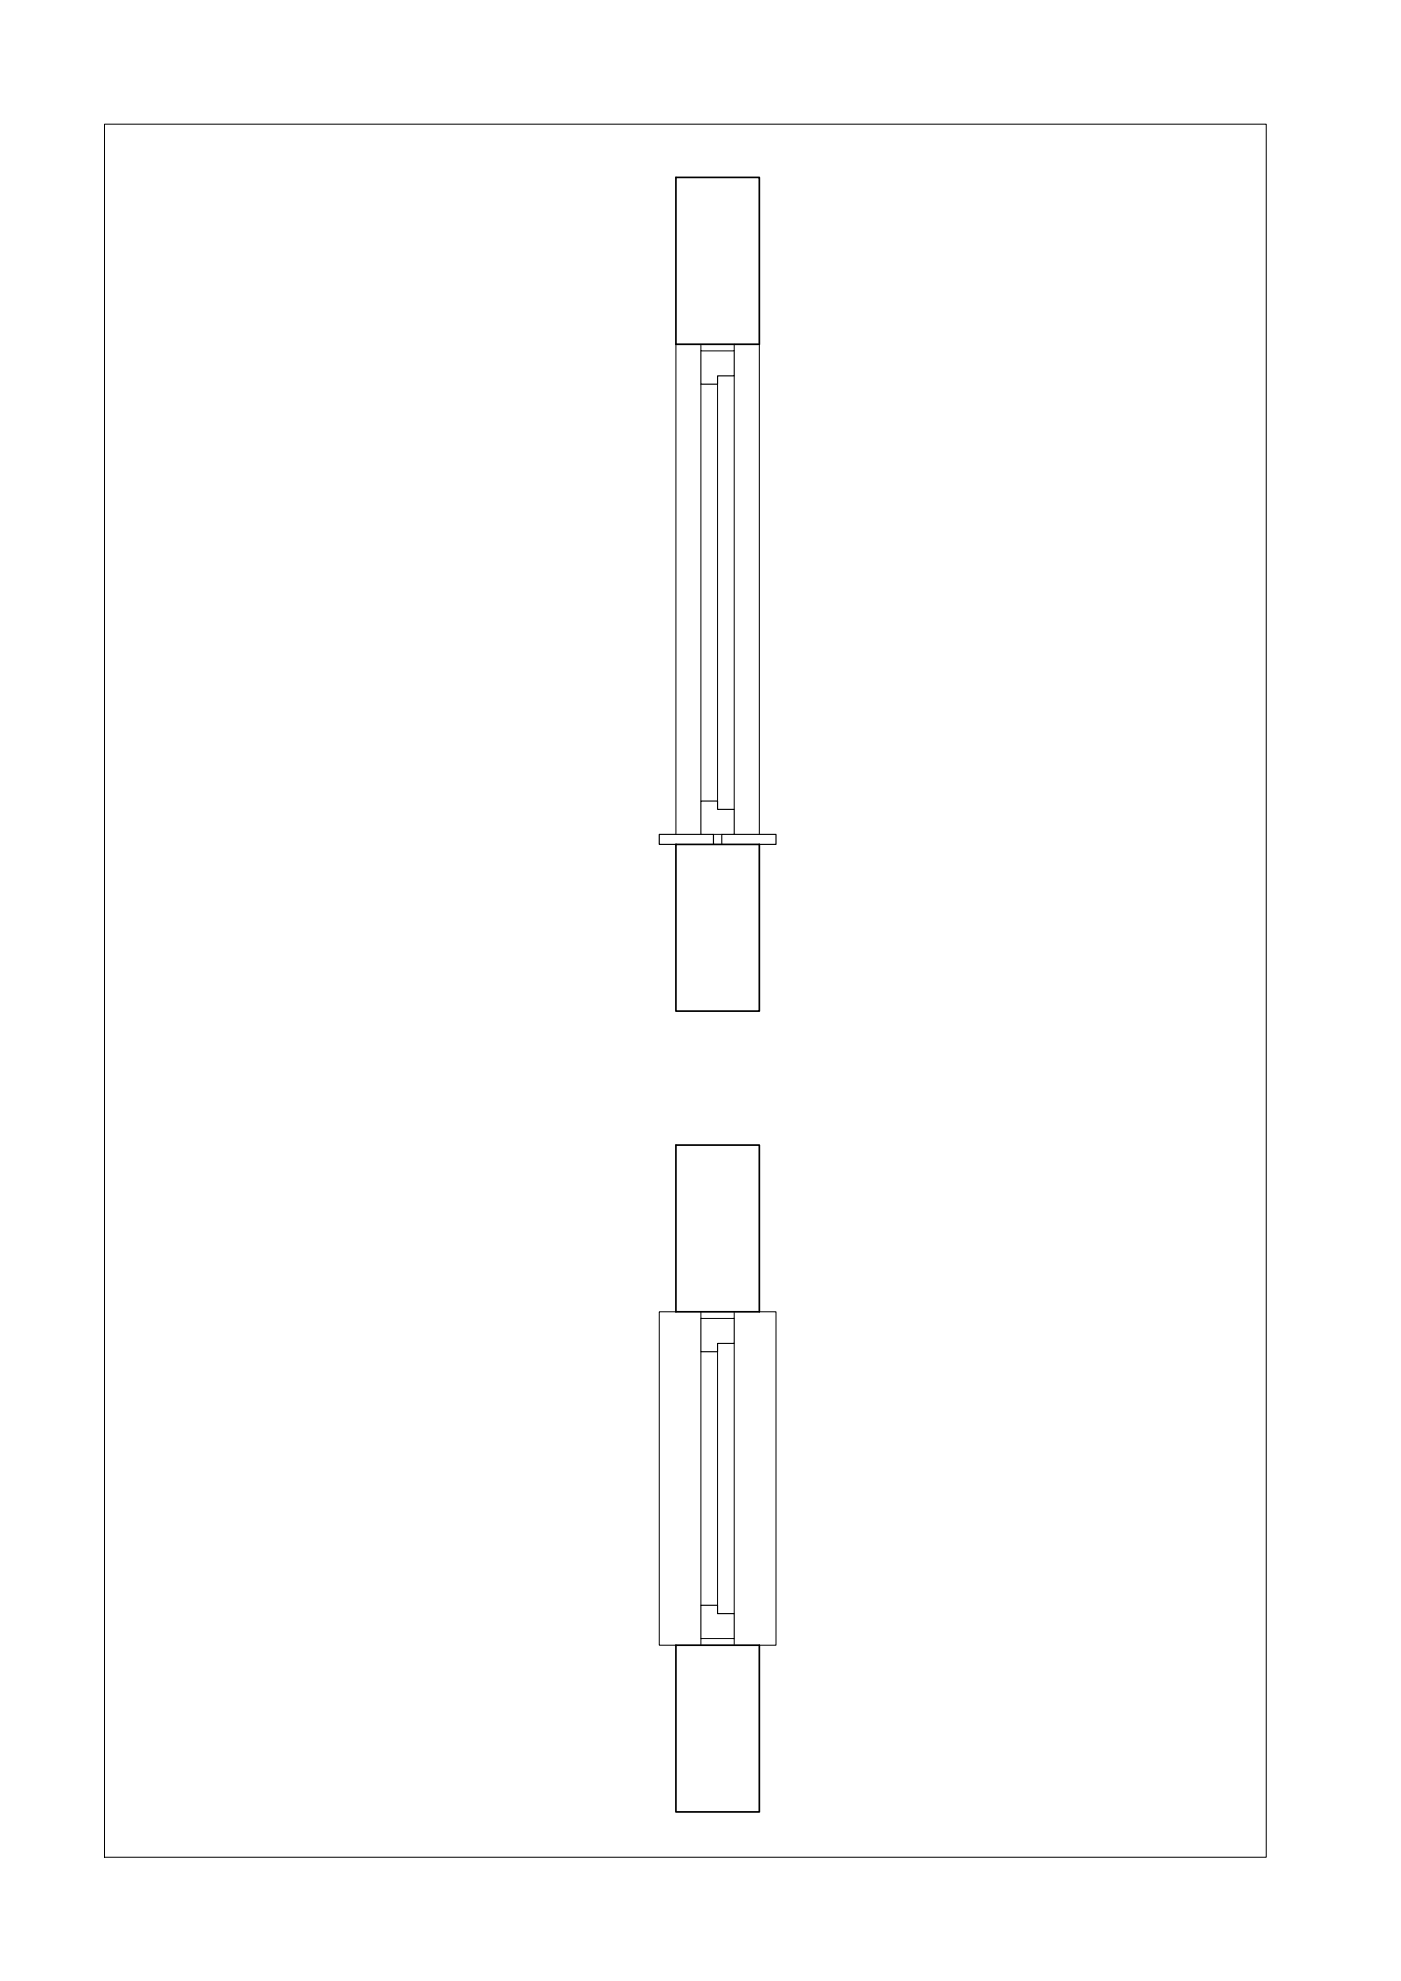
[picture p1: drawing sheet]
<svg xmlns="http://www.w3.org/2000/svg" width="420mm" height="594mm" viewBox="0 0 420 594" stroke-linecap="round" stroke-linejoin="round" font-family="sans-serif">
<!-- layer: muri sezionati -->
<path d="M202.7 53.2h25v50h-25zM202.7 253.2h25v50h-25zM202.7 343.4h25v50h-25zM202.7 493.4h25v50h-25z" fill="none" stroke="#000" stroke-width=".51"/>
<!-- layer: lastre sezionate -->
<path d="M202.7 253.2h-5v-3h16.3v3M216.5 253.2v-3h16.2v3h-5" fill="none" stroke="#000" stroke-width=".34"/>
<!-- layer: buco muro -->
<path d="M202.7 103.2v147M210.2 115.2v125M215.2 115.2v125M220.2 112.7v130M227.7 103.2v147M214 250.2h2.5M202.7 393.4h-5v100h5M227.7 393.4h5v100h-5M210.2 405.4v76M215.2 405.4v76M220.2 402.9v81" fill="none" stroke="#000" stroke-width=".3"/>
<!-- layer: controtelaio sezione -->
<path d="M210.2 103.2v2h10v-2M210.2 393.4v2h10v-2M210.2 493.4v-2h10v2" fill="none" stroke="#000" stroke-width=".3"/>
<!-- layer: telaio sezione -->
<path d="M210.2 105.2v10h5v-2.5h5v-7.5M210.2 250.2v-10h5v2.5h5v7.5M210.2 395.4v10h5v-2.5h5v-7.5M210.2 491.4v-10h5v2.5h5v7.5" fill="none" stroke="#000" stroke-width=".34"/>
<!-- layer: 0 -->
<path d="M31.3 37.2h348.4v519.8h-348.4z" fill="none" stroke="#000" stroke-width=".3"/>
</svg>
